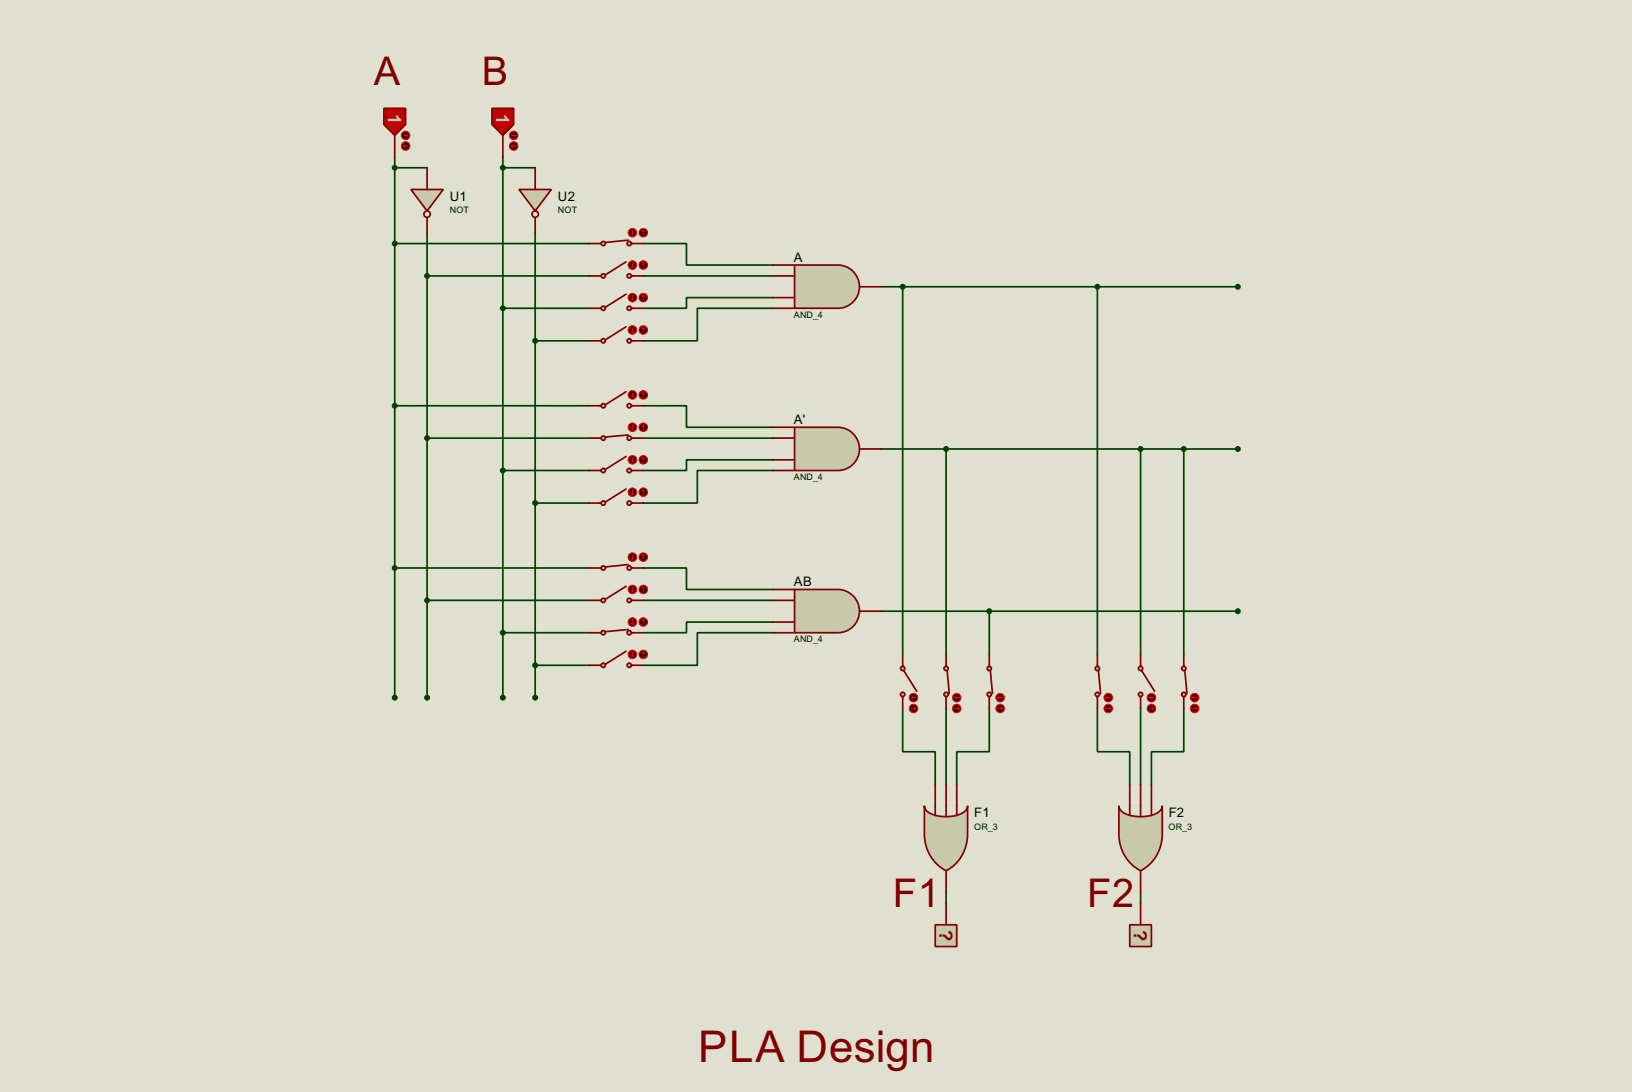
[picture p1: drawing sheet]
<svg xmlns="http://www.w3.org/2000/svg" width="383mm" height="256mm" viewBox="0 0 383 256" stroke-linecap="round" stroke-linejoin="round" font-family="sans-serif">
<defs><g id="words">
<text font-size="11.5" fill="#800000" x="164" y="249.5">PLA Design</text>
<g font-size="10.4" fill="#800000">
<text x="87.8" y="20">A</text>
<text x="113.2" y="20">B</text>
<text x="209.8" y="213">F1</text>
<text x="255.5" y="213">F2</text>
</g>
<g font-size="4.8" fill="#c0c0c0">
<text x="91.2" y="26.8" transform="rotate(90 91.2 26.8)">1</text>
<text x="116.6" y="26.8" transform="rotate(90 116.6 26.8)">1</text>
</g>
<g font-size="4.8" fill="#800000">
<text x="220.8" y="218.4" transform="rotate(90 220.8 218.4)">?</text>
<text x="266.5" y="218.5" transform="rotate(90 266.5 218.5)">?</text>
</g>
<g font-size="3.5">
<text x="105.7" y="47.2">U1</text>
<text x="131.1" y="47.2">U2</text>
<text x="186.6" y="61.4">A</text>
<text x="186.6" y="99.6">A'</text>
<text x="186.6" y="137.7">AB</text>
<text x="228.9" y="192">F1</text>
<text x="274.6" y="192">F2</text>
</g>
<g font-size="2.4">
<text x="105.7" y="50.1">NOT</text>
<text x="131.1" y="50.1">NOT</text>
<text x="186.5" y="74.6">AND_4</text>
<text x="186.5" y="112.7">AND_4</text>
<text x="186.5" y="150.8">AND_4</text>
<text x="228.9" y="194.9">OR_3</text>
<text x="274.6" y="194.9">OR_3</text>
</g>
</g></defs>
<path d="M0 0h383.5v256.5h-383.5z" fill="#e0e0d0"/>
<g fill="none" stroke="#004000" stroke-width=".4">
<path d="M92.8 36.9v127M92.8 39.4h7.6M118.2 39.4h7.6M118.2 36.9v127M92.8 57.2h45.7M100.4 54.7v109.2M125.8 54.7v109.2M151.2 57.2h10.1v5.1h20.4M100.4 64.8h38.1M118.2 72.4h20.3M151.2 64.8h30.5M181.7 69.9h-20.4v2.5h-10.1"/>
<path d="M181.7 72.4h-17.8v7.7h-12.7M207.1 67.4h83.8M212.1 67.4v86.3M257.9 67.4v86.3M92.8 95.3h45.7M125.8 80.1h12.7M151.2 95.3h10.1v5.1h20.4M100.4 102.9h38.1M118.2 110.5h20.3M125.8 118.2h12.7M151.2 102.9h30.5M181.7 108h-20.4v2.5h-10.1"/>
<path d="M181.7 110.5h-17.8v7.7h-12.7M207.1 105.5h83.8M222.3 105.5v48.2M268 105.5v48.2M278.2 105.5v48.2M92.8 133.4h45.7M151.2 133.4h10.1v5.1h20.4M100.4 141h38.1M118.2 148.6h20.3M125.8 156.3h12.7M151.2 141h30.5M181.7 146.1h-20.4v2.5h-10.1"/>
<path d="M181.7 148.6h-17.8v7.7h-12.7M207.1 143.6h83.8M232.5 143.6v10.1M212.1 166.4v10.2h7.7v7.6M222.3 166.4v17.8M232.5 166.4v10.2h-7.7v7.6M257.9 166.4v10.2h7.6v7.6M268 166.4v17.8M278.2 166.4v10.2h-7.6v7.6M222.3 209.6v2.5M268 209.6v2.5"/>
</g>
<path d="M115.6 25.5h5.1v3.8l-2.5 2.5-2.6-2.5z" fill-rule="evenodd" fill="#c00000" stroke="#800000" stroke-width=".4"/>
<path d="M118.2 31.8v5.1" fill="none" stroke="#800000" stroke-width=".4"/>
<circle cx="120.7" cy="31.8" r="1" fill="#400000" stroke="#f00" stroke-width=".23"/>
<path d="M120.2 31.8h1M121 31.6l.2 .2M121.2 31.8l-.2 .3" fill="none" stroke="#f00" stroke-width=".23"/>
<circle cx="120.7" cy="34.3" r="1" fill="#400000" stroke="#f00" stroke-width=".23"/>
<path d="M120.2 34.3l.3 .3M120.2 34.3h1M120.5 34.1l-.3 .2" fill="none" stroke="#f00" stroke-width=".23"/>
<path d="M90.2 25.5h5.1v3.8l-2.5 2.5-2.6-2.5z" fill-rule="evenodd" fill="#c00000" stroke="#800000" stroke-width=".4"/>
<path d="M92.8 31.8v5.1" fill="none" stroke="#800000" stroke-width=".4"/>
<circle cx="95.3" cy="31.8" r="1" fill="#400000" stroke="#f00" stroke-width=".23"/>
<path d="M94.8 31.8h1M95.6 31.6l.2 .2M95.8 31.8l-.2 .3" fill="none" stroke="#f00" stroke-width=".23"/>
<circle cx="95.3" cy="34.3" r="1" fill="#400000" stroke="#f00" stroke-width=".23"/>
<path d="M94.8 34.3l.3 .3M94.8 34.3h1M95.1 34.1l-.3 .2" fill="none" stroke="#f00" stroke-width=".23"/>
<path d="M96.6 44.5h7.6l-3.8 5.1z" fill="#c8c8aa" stroke="#800000" stroke-width=".4"/>
<g fill="none" stroke="#800000" stroke-width=".4">
<path d="M100.4 39.4v5.1M100.4 51.1v3.6"/>
<circle cx="100.3" cy="50.3" r=".75"/>
</g>
<path d="M122 44.5h7.6l-3.8 5.1z" fill="#c8c8aa" stroke="#800000" stroke-width=".4"/>
<g fill="none" stroke="#800000" stroke-width=".4">
<path d="M125.8 39.4v5.1M125.8 51.1v3.6"/>
<circle cx="125.7" cy="50.3" r=".75"/>
</g>
<g fill="#c8c8aa" stroke="#800000" stroke-width=".4">
<circle cx="147.8" cy="57.2" r=".5"/>
<circle cx="141.7" cy="57.2" r=".5"/>
</g>
<path d="M138.5 57.2h2.8M147.6 56.4l-5.3 .6M148.4 57.2h2.8" fill="none" stroke="#800000" stroke-width=".4"/>
<circle cx="148.6" cy="54.7" r="1" fill="#400000" stroke="#f00" stroke-width=".23"/>
<path d="M148.4 54.9l.2 .3M148.6 54.2v1M148.9 54.9l-.3 .3" fill="none" stroke="#f00" stroke-width=".23"/>
<circle cx="151.1" cy="54.7" r="1" fill="#400000" stroke="#f00" stroke-width=".23"/>
<path d="M151.2 54.2l-.3 .2M151.2 54.2l.2 .2M151.2 54.2v1" fill="none" stroke="#f00" stroke-width=".23"/>
<g fill="#c8c8aa" stroke="#800000" stroke-width=".4">
<circle cx="147.8" cy="64.8" r=".5"/>
<circle cx="141.7" cy="64.8" r=".5"/>
</g>
<path d="M138.5 64.8h2.8M147.1 61.5l-4.8 3.1M148.4 64.8h2.8" fill="none" stroke="#800000" stroke-width=".4"/>
<circle cx="148.6" cy="62.3" r="1" fill="#400000" stroke="#f00" stroke-width=".23"/>
<path d="M148.4 62.5l.2 .3M148.6 61.8v1M148.9 62.5l-.3 .3" fill="none" stroke="#f00" stroke-width=".23"/>
<circle cx="151.1" cy="62.3" r="1" fill="#400000" stroke="#f00" stroke-width=".23"/>
<path d="M151.2 61.8l-.3 .2M151.2 61.8l.2 .2M151.2 61.8v1" fill="none" stroke="#f00" stroke-width=".23"/>
<g fill="#c8c8aa" stroke="#800000" stroke-width=".4">
<circle cx="147.8" cy="72.4" r=".5"/>
<circle cx="141.7" cy="72.4" r=".5"/>
</g>
<path d="M138.5 72.4h2.8M147.1 69.1l-4.8 3.1M148.4 72.4h2.8" fill="none" stroke="#800000" stroke-width=".4"/>
<circle cx="148.6" cy="69.9" r="1" fill="#400000" stroke="#f00" stroke-width=".23"/>
<path d="M148.4 70.2l.2 .2M148.6 69.4v1M148.9 70.2l-.3 .2" fill="none" stroke="#f00" stroke-width=".23"/>
<circle cx="151.1" cy="69.9" r="1" fill="#400000" stroke="#f00" stroke-width=".23"/>
<path d="M151.2 69.4l-.3 .3M151.2 69.4l.2 .3M151.2 69.4v1" fill="none" stroke="#f00" stroke-width=".23"/>
<g fill="#c8c8aa" stroke="#800000" stroke-width=".4">
<circle cx="147.8" cy="80.1" r=".5"/>
<circle cx="141.7" cy="80.1" r=".5"/>
</g>
<path d="M147.1 76.8l-4.8 3M138.5 80.1h2.8M148.4 80.1h2.8" fill="none" stroke="#800000" stroke-width=".4"/>
<circle cx="148.6" cy="77.5" r="1" fill="#400000" stroke="#f00" stroke-width=".23"/>
<path d="M148.4 77.8l.2 .2M148.6 77v1M148.9 77.8l-.3 .2" fill="none" stroke="#f00" stroke-width=".23"/>
<circle cx="151.1" cy="77.5" r="1" fill="#400000" stroke="#f00" stroke-width=".23"/>
<path d="M151.2 77l-.3 .3M151.2 77l.2 .3M151.2 77v1" fill="none" stroke="#f00" stroke-width=".23"/>
<g fill="#c8c8aa" stroke="#800000" stroke-width=".4">
<circle cx="147.8" cy="95.3" r=".5"/>
<circle cx="141.7" cy="95.3" r=".5"/>
</g>
<path d="M138.5 95.3h2.8M147.1 92l-4.8 3.1M148.4 95.3h2.8" fill="none" stroke="#800000" stroke-width=".4"/>
<circle cx="148.6" cy="92.8" r="1" fill="#400000" stroke="#f00" stroke-width=".23"/>
<path d="M148.4 93l.2 .3M148.6 92.3v1M148.9 93l-.3 .3" fill="none" stroke="#f00" stroke-width=".23"/>
<circle cx="151.1" cy="92.8" r="1" fill="#400000" stroke="#f00" stroke-width=".23"/>
<path d="M151.2 92.3l-.3 .2M151.2 92.3l.2 .2M151.2 92.3v1" fill="none" stroke="#f00" stroke-width=".23"/>
<g fill="#c8c8aa" stroke="#800000" stroke-width=".4">
<circle cx="147.8" cy="102.9" r=".5"/>
<circle cx="141.7" cy="102.9" r=".5"/>
</g>
<path d="M138.5 102.9h2.8M147.6 102.2l-5.3 .5M148.4 102.9h2.8" fill="none" stroke="#800000" stroke-width=".4"/>
<circle cx="148.6" cy="100.4" r="1" fill="#400000" stroke="#f00" stroke-width=".23"/>
<path d="M148.6 99.9v1M148.4 100.6l.2 .3M148.9 100.6l-.3 .3" fill="none" stroke="#f00" stroke-width=".23"/>
<circle cx="151.1" cy="100.4" r="1" fill="#400000" stroke="#f00" stroke-width=".23"/>
<path d="M151.2 99.9l-.3 .2M151.2 99.9l.2 .2M151.2 99.9v1" fill="none" stroke="#f00" stroke-width=".23"/>
<g fill="#c8c8aa" stroke="#800000" stroke-width=".4">
<circle cx="147.8" cy="110.5" r=".5"/>
<circle cx="141.7" cy="110.5" r=".5"/>
</g>
<path d="M138.5 110.5h2.8M147.1 107.2l-4.8 3.1M148.4 110.5h2.8" fill="none" stroke="#800000" stroke-width=".4"/>
<circle cx="148.6" cy="108" r="1" fill="#400000" stroke="#f00" stroke-width=".23"/>
<path d="M148.4 108.3l.2 .2M148.6 107.5v1M148.9 108.3l-.3 .2" fill="none" stroke="#f00" stroke-width=".23"/>
<circle cx="151.1" cy="108" r="1" fill="#400000" stroke="#f00" stroke-width=".23"/>
<path d="M151.2 107.5l-.3 .3M151.2 107.5l.2 .3M151.2 107.5v1" fill="none" stroke="#f00" stroke-width=".23"/>
<g fill="#c8c8aa" stroke="#800000" stroke-width=".4">
<circle cx="147.8" cy="118.2" r=".5"/>
<circle cx="141.7" cy="118.2" r=".5"/>
</g>
<path d="M138.5 118.2h2.8M147.1 114.9l-4.8 3M148.4 118.2h2.8" fill="none" stroke="#800000" stroke-width=".4"/>
<circle cx="148.6" cy="115.6" r="1" fill="#400000" stroke="#f00" stroke-width=".23"/>
<path d="M148.4 115.9l.2 .2M148.6 115.1v1M148.9 115.9l-.3 .2" fill="none" stroke="#f00" stroke-width=".23"/>
<circle cx="151.1" cy="115.6" r="1" fill="#400000" stroke="#f00" stroke-width=".23"/>
<path d="M151.2 115.1l-.3 .3M151.2 115.1l.2 .3M151.2 115.1v1" fill="none" stroke="#f00" stroke-width=".23"/>
<g fill="#c8c8aa" stroke="#800000" stroke-width=".4">
<circle cx="147.8" cy="133.4" r=".5"/>
<circle cx="141.7" cy="133.4" r=".5"/>
</g>
<path d="M138.5 133.4h2.8M147.6 132.6l-5.3 .6M148.4 133.4h2.8" fill="none" stroke="#800000" stroke-width=".4"/>
<circle cx="148.6" cy="130.9" r="1" fill="#400000" stroke="#f00" stroke-width=".23"/>
<path d="M148.4 131.1l.2 .3M148.6 130.4v1M148.9 131.1l-.3 .3" fill="none" stroke="#f00" stroke-width=".23"/>
<circle cx="151.1" cy="130.9" r="1" fill="#400000" stroke="#f00" stroke-width=".23"/>
<path d="M151.2 130.4l-.3 .2M151.2 130.4l.2 .2M151.2 130.4v1" fill="none" stroke="#f00" stroke-width=".23"/>
<g fill="#c8c8aa" stroke="#800000" stroke-width=".4">
<circle cx="147.8" cy="141" r=".5"/>
<circle cx="141.7" cy="141" r=".5"/>
</g>
<path d="M147.1 137.7l-4.8 3.1M138.5 141h2.8M148.4 141h2.8" fill="none" stroke="#800000" stroke-width=".4"/>
<circle cx="148.6" cy="138.5" r="1" fill="#400000" stroke="#f00" stroke-width=".23"/>
<path d="M148.4 138.7l.2 .3M148.6 138v1M148.9 138.7l-.3 .3" fill="none" stroke="#f00" stroke-width=".23"/>
<circle cx="151.1" cy="138.5" r="1" fill="#400000" stroke="#f00" stroke-width=".23"/>
<path d="M151.2 138l-.3 .2M151.2 138l.2 .2M151.2 138v1" fill="none" stroke="#f00" stroke-width=".23"/>
<g fill="#c8c8aa" stroke="#800000" stroke-width=".4">
<circle cx="147.8" cy="148.6" r=".5"/>
<circle cx="141.7" cy="148.6" r=".5"/>
</g>
<path d="M138.5 148.6h2.8M147.6 147.9l-5.3 .5M148.4 148.6h2.8" fill="none" stroke="#800000" stroke-width=".4"/>
<circle cx="148.6" cy="146.1" r="1" fill="#400000" stroke="#f00" stroke-width=".23"/>
<path d="M148.4 146.4l.2 .2M148.6 145.6v1M148.9 146.4l-.3 .2" fill="none" stroke="#f00" stroke-width=".23"/>
<circle cx="151.1" cy="146.1" r="1" fill="#400000" stroke="#f00" stroke-width=".23"/>
<path d="M151.2 145.6l-.3 .3M151.2 145.6l.2 .3M151.2 145.6v1" fill="none" stroke="#f00" stroke-width=".23"/>
<g fill="#c8c8aa" stroke="#800000" stroke-width=".4">
<circle cx="147.8" cy="156.3" r=".5"/>
<circle cx="141.7" cy="156.3" r=".5"/>
</g>
<path d="M138.5 156.3h2.8M147.1 153l-4.8 3M148.4 156.3h2.8" fill="none" stroke="#800000" stroke-width=".4"/>
<circle cx="148.6" cy="153.7" r="1" fill="#400000" stroke="#f00" stroke-width=".23"/>
<path d="M148.4 154l.2 .2M148.6 153.2v1M148.9 154l-.3 .2" fill="none" stroke="#f00" stroke-width=".23"/>
<circle cx="151.1" cy="153.7" r="1" fill="#400000" stroke="#f00" stroke-width=".23"/>
<path d="M151.2 153.2l-.3 .3M151.2 153.2l.2 .3M151.2 153.2v1" fill="none" stroke="#f00" stroke-width=".23"/>
<g fill="#004000" stroke="#004000" stroke-width=".4">
<circle cx="92.7" cy="39.4" r=".5"/>
<circle cx="92.7" cy="163.9" r=".5"/>
<circle cx="100.3" cy="163.9" r=".5"/>
<circle cx="118.1" cy="39.4" r=".5"/>
<circle cx="118.1" cy="163.9" r=".5"/>
<circle cx="125.7" cy="163.9" r=".5"/>
<circle cx="92.7" cy="57.2" r=".5"/>
<circle cx="100.3" cy="64.8" r=".5"/>
<circle cx="118.1" cy="72.4" r=".5"/>
<circle cx="125.7" cy="80.1" r=".5"/>
<circle cx="92.7" cy="95.3" r=".5"/>
<circle cx="100.3" cy="102.9" r=".5"/>
<circle cx="118.1" cy="110.5" r=".5"/>
<circle cx="125.7" cy="118.2" r=".5"/>
<circle cx="92.7" cy="133.4" r=".5"/>
<circle cx="100.3" cy="141" r=".5"/>
<circle cx="118.1" cy="148.6" r=".5"/>
<circle cx="125.7" cy="156.3" r=".5"/>
</g>
<path d="M186.7 62.3h10.2a5.1 5.1 0 0 1 5.1 5 5.1 5.1 0 0 1-5.1 5.1h-10.2z" fill-rule="evenodd" fill="#c8c8aa" stroke="#800000" stroke-width=".4"/>
<path d="M181.7 62.3h5M181.7 64.8h5M181.7 69.9h5M181.7 72.4h5M202 67.4h5.1" fill="none" stroke="#800000" stroke-width=".4"/>
<path d="M186.7 100.4h10.2a5.1 5.1 0 0 1 5.1 5 5.1 5.1 0 0 1-5.1 5.1h-10.2z" fill-rule="evenodd" fill="#c8c8aa" stroke="#800000" stroke-width=".4"/>
<path d="M181.7 100.4h5M181.7 102.9h5M181.7 108h5M181.7 110.5h5M202 105.5h5.1" fill="none" stroke="#800000" stroke-width=".4"/>
<path d="M186.7 138.5h10.2a5.1 5.1 0 0 1 5.1 5 5.1 5.1 0 0 1-5.1 5.1h-10.2z" fill-rule="evenodd" fill="#c8c8aa" stroke="#800000" stroke-width=".4"/>
<path d="M181.7 138.5h5M181.7 141h5M181.7 146.1h5M181.7 148.6h5M202 143.6h5.1" fill="none" stroke="#800000" stroke-width=".4"/>
<g fill="#004000" stroke="#004000" stroke-width=".4">
<circle cx="290.8" cy="67.4" r=".5"/>
<circle cx="290.8" cy="105.5" r=".5"/>
<circle cx="290.8" cy="143.6" r=".5"/>
</g>
<path d="M217.2 189.3a3.2 3.2 0 0 0 3.1 2.3 7.7 7.7 0 0 0 6.6-1.3l.5-1v6.6a9.5 9.5 0 0 1-5.1 8.6 9.5 9.5 0 0 1-5.1-8.6z" fill-rule="evenodd" fill="#c8c8aa" stroke="#800000" stroke-width=".4"/>
<path d="M219.8 184.2v7.4M222.3 184.2v7.4M224.8 184.2v7.4M222.3 204.5v5.1" fill="none" stroke="#800000" stroke-width=".4"/>
<path d="M262.9 189.3a3.2 3.2 0 0 0 3.1 2.3 7.8 7.8 0 0 0 6.7-1.3l.4-1v6.6a9.6 9.6 0 0 1-5.1 8.6 9.5 9.5 0 0 1-5.1-8.6z" fill-rule="evenodd" fill="#c8c8aa" stroke="#800000" stroke-width=".4"/>
<path d="M265.5 184.2v7.4M268 184.2v7.4M270.6 184.2v7.4M268 204.5v5.1" fill="none" stroke="#800000" stroke-width=".4"/>
<g fill="#c8c8aa" stroke="#800000" stroke-width=".4">
<circle cx="212.1" cy="163.1" r=".5"/>
<circle cx="212.1" cy="157" r=".5"/>
</g>
<path d="M212.1 153.7v2.8M212.4 157.5l3 4.9M212.1 163.6v2.8" fill="none" stroke="#800000" stroke-width=".4"/>
<circle cx="214.6" cy="163.9" r="1" fill="#400000" stroke="#f00" stroke-width=".23"/>
<path d="M214.2 163.9l.2 .2M214.2 163.9h1M214.4 163.6l-.2 .3" fill="none" stroke="#f00" stroke-width=".23"/>
<circle cx="214.6" cy="166.4" r="1" fill="#400000" stroke="#f00" stroke-width=".23"/>
<path d="M214.2 166.4h1M214.9 166.2l.3 .2M215.2 166.4l-.3 .3" fill="none" stroke="#f00" stroke-width=".23"/>
<g fill="#c8c8aa" stroke="#800000" stroke-width=".4">
<circle cx="222.3" cy="163.1" r=".5"/>
<circle cx="222.3" cy="157" r=".5"/>
</g>
<path d="M222.3 153.7v2.8M222.6 157.5l.5 5.4M222.3 163.6v2.8" fill="none" stroke="#800000" stroke-width=".4"/>
<circle cx="224.8" cy="163.9" r="1" fill="#400000" stroke="#f00" stroke-width=".23"/>
<path d="M224.3 163.9l.3 .2M224.3 163.9h1.1M224.6 163.6l-.3 .3" fill="none" stroke="#f00" stroke-width=".23"/>
<circle cx="224.8" cy="166.4" r="1" fill="#400000" stroke="#f00" stroke-width=".23"/>
<path d="M224.3 166.4h1.1M225.1 166.2l.3 .2M225.4 166.4l-.3 .3" fill="none" stroke="#f00" stroke-width=".23"/>
<g fill="#c8c8aa" stroke="#800000" stroke-width=".4">
<circle cx="232.4" cy="163.1" r=".5"/>
<circle cx="232.4" cy="157" r=".5"/>
</g>
<path d="M232.5 153.7v2.8M232.7 157.5l.5 5.4M232.5 163.6v2.8" fill="none" stroke="#800000" stroke-width=".4"/>
<circle cx="235" cy="163.9" r="1" fill="#400000" stroke="#f00" stroke-width=".23"/>
<path d="M234.5 163.9l.3 .2M234.5 163.9h1M234.8 163.6l-.3 .3" fill="none" stroke="#f00" stroke-width=".23"/>
<circle cx="235" cy="166.4" r="1" fill="#400000" stroke="#f00" stroke-width=".23"/>
<path d="M234.5 166.4h1M235.3 166.2l.2 .2M235.5 166.4l-.2 .3" fill="none" stroke="#f00" stroke-width=".23"/>
<g fill="#c8c8aa" stroke="#800000" stroke-width=".4">
<circle cx="257.8" cy="163.1" r=".5"/>
<circle cx="257.8" cy="157" r=".5"/>
</g>
<path d="M257.9 153.7v2.8M258.1 157.5l.5 5.4M257.9 163.6v2.8" fill="none" stroke="#800000" stroke-width=".4"/>
<circle cx="260.4" cy="163.9" r="1" fill="#400000" stroke="#f00" stroke-width=".23"/>
<path d="M259.9 163.9l.3 .2M259.9 163.9h1M260.2 163.6l-.3 .3" fill="none" stroke="#f00" stroke-width=".23"/>
<circle cx="260.4" cy="166.4" r="1" fill="#400000" stroke="#f00" stroke-width=".23"/>
<path d="M259.9 166.4h1M260.7 166.2l.2 .2M260.9 166.4l-.2 .3" fill="none" stroke="#f00" stroke-width=".23"/>
<g fill="#c8c8aa" stroke="#800000" stroke-width=".4">
<circle cx="268" cy="163.1" r=".5"/>
<circle cx="268" cy="157" r=".5"/>
</g>
<path d="M268 153.7v2.8M268.3 157.5l3 4.9M268 163.6v2.8" fill="none" stroke="#800000" stroke-width=".4"/>
<circle cx="270.5" cy="163.9" r="1" fill="#400000" stroke="#f00" stroke-width=".23"/>
<path d="M270.1 163.9l.2 .2M270.1 163.9h1M270.3 163.6l-.2 .3" fill="none" stroke="#f00" stroke-width=".23"/>
<circle cx="270.5" cy="166.4" r="1" fill="#400000" stroke="#f00" stroke-width=".23"/>
<path d="M270.1 166.4h1M270.8 166.2l.3 .2M271.1 166.4l-.3 .3" fill="none" stroke="#f00" stroke-width=".23"/>
<g fill="#c8c8aa" stroke="#800000" stroke-width=".4">
<circle cx="278.1" cy="163.1" r=".5"/>
<circle cx="278.1" cy="157" r=".5"/>
</g>
<path d="M278.2 153.7v2.8M278.4 157.5l.5 5.4M278.2 163.6v2.8" fill="none" stroke="#800000" stroke-width=".4"/>
<circle cx="280.7" cy="163.9" r="1" fill="#400000" stroke="#f00" stroke-width=".23"/>
<path d="M280.2 163.9l.3 .2M280.2 163.9h1M280.5 163.6l-.3 .3" fill="none" stroke="#f00" stroke-width=".23"/>
<circle cx="280.7" cy="166.4" r="1" fill="#400000" stroke="#f00" stroke-width=".23"/>
<path d="M280.2 166.4h1M281 166.2l.2 .2M281.2 166.4l-.2 .3" fill="none" stroke="#f00" stroke-width=".23"/>
<g fill="#004000" stroke="#004000" stroke-width=".4">
<circle cx="212.1" cy="67.4" r=".5"/>
<circle cx="222.3" cy="105.5" r=".5"/>
<circle cx="232.4" cy="143.6" r=".5"/>
<circle cx="257.8" cy="67.4" r=".5"/>
<circle cx="268" cy="105.5" r=".5"/>
<circle cx="278.1" cy="105.5" r=".5"/>
</g>
<path d="M219.8 217.2h5v5.1h-5z" fill-rule="evenodd" fill="#c8c8aa" stroke="#800000" stroke-width=".4"/>
<path d="M222.3 212.1v5.1" fill="none" stroke="#800000" stroke-width=".4"/>
<path d="M265.5 217.2h5.1v5.1h-5.1z" fill-rule="evenodd" fill="#c8c8aa" stroke="#800000" stroke-width=".4"/>
<path d="M268 212.1v5.1" fill="none" stroke="#800000" stroke-width=".4"/>
<use href="#words"/>
</svg>
